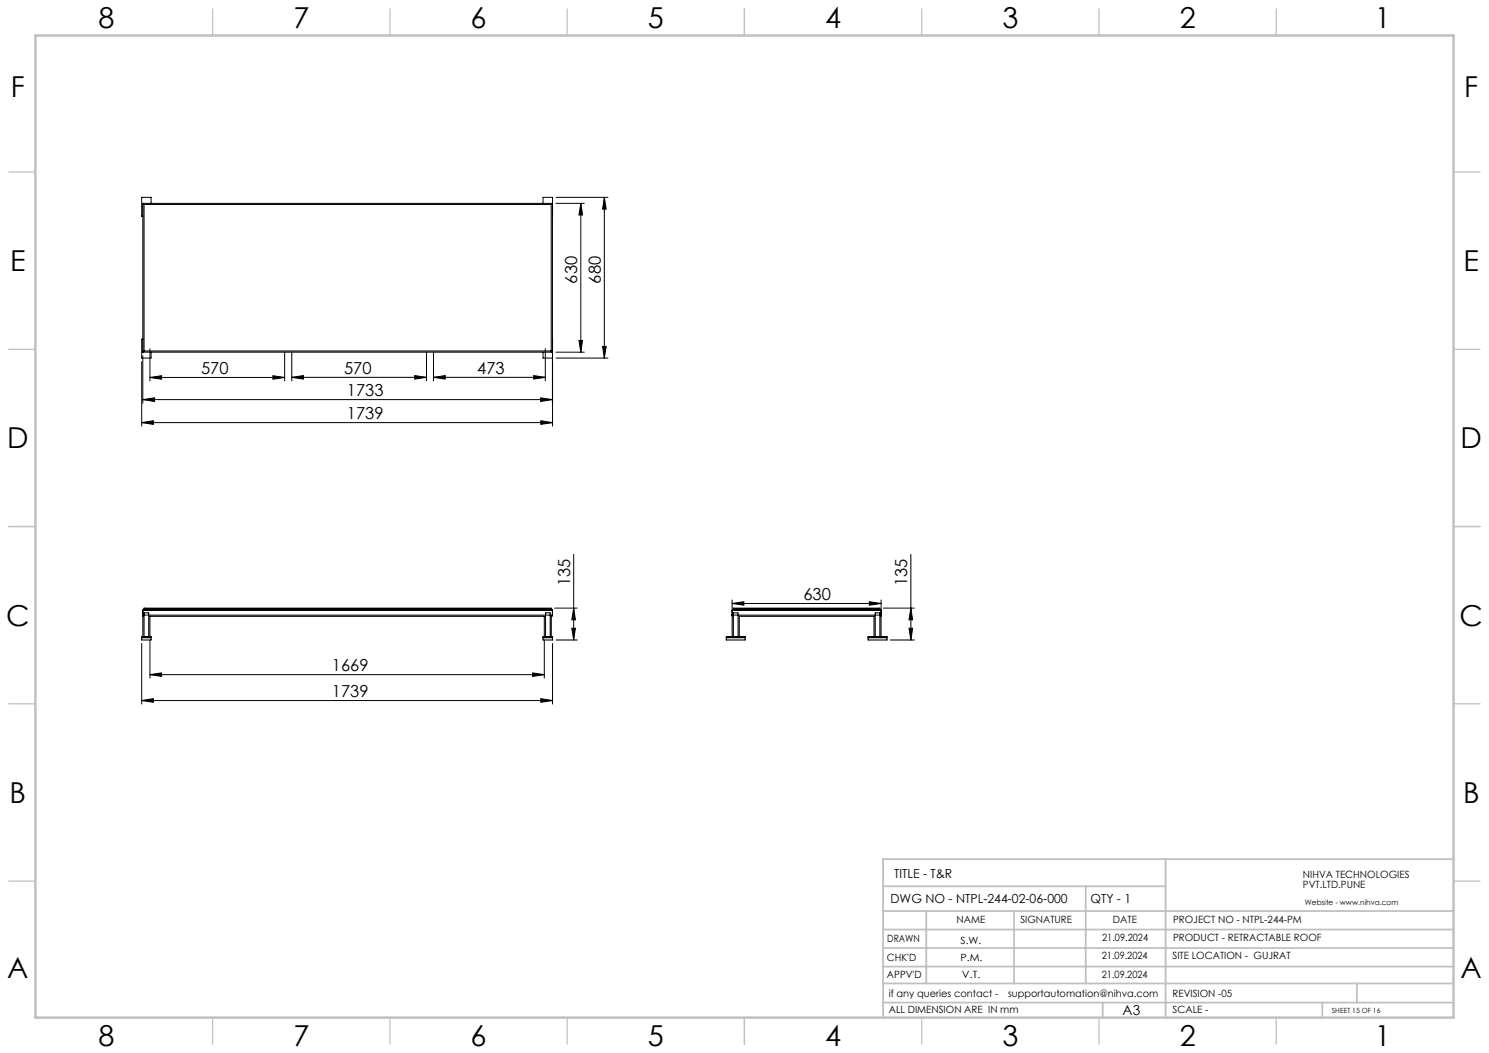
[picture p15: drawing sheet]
<svg xmlns="http://www.w3.org/2000/svg" width="420mm" height="297mm" viewBox="0 0 420 297" stroke-linecap="round" stroke-linejoin="round" font-family="sans-serif">
<defs><g id="words">
<g font-size="8.1">
<text x="27.8" y="8">8</text>
<text x="82.8" y="8">7</text>
<text x="132.8" y="8">6</text>
<text x="182.8" y="8">5</text>
<text x="232.8" y="8">4</text>
<text x="282.8" y="8">3</text>
<text x="332.8" y="8">2</text>
<text x="387.8" y="8">1</text>
<text x="3" y="27.2">F</text>
<text x="413" y="27.2">F</text>
<text x="2.8" y="76.5">E</text>
<text x="412.8" y="76.5">E</text>
<text x="2" y="126.5">D</text>
<text x="412" y="126.5">D</text>
<text x="1.7" y="176.5">C</text>
<text x="411.7" y="176.5">C</text>
<text x="2.7" y="226.5">B</text>
<text x="412.7" y="226.5">B</text>
<text x="2" y="275.7">A</text>
<text x="412" y="275.7">A</text>
<text x="27.8" y="295">8</text>
<text x="82.8" y="295">7</text>
<text x="132.8" y="295">6</text>
<text x="182.8" y="295">5</text>
<text x="232.8" y="295">4</text>
<text x="282.8" y="295">3</text>
<text x="332.8" y="295">2</text>
<text x="387.8" y="295">1</text>
</g>
<g font-size="4.7">
<text x="162.8" y="80" transform="rotate(-90 162.8 80)">630</text>
<text x="169.5" y="80" transform="rotate(-90 169.5 80)">680</text>
<text x="56.7" y="105.4">570</text>
<text x="97" y="105.4">570</text>
<text x="134.6" y="105.4">473</text>
<text x="97.8" y="111.7">1733</text>
<text x="97.8" y="118.2">1739</text>
<text x="160.8" y="165.4" transform="rotate(-90 160.8 165.4)">135</text>
<text x="255.9" y="165.4" transform="rotate(-90 255.9 165.4)">135</text>
<text x="226.6" y="169.2">630</text>
<text x="93.6" y="189.3">1669</text>
<text x="93.6" y="196.5">1739</text>
</g>
<text font-size="3.9" x="316.7" y="286.4">A3</text>
<g font-size="3.5">
<text x="252.2" y="247.7">TITLE - T&amp;R</text>
<text x="251.2" y="254.8">DWG NO - NTPL-244-02-06-000</text>
<text x="307.6" y="254.8">QTY - 1</text>
</g>
<g font-size="2.8">
<text x="367.5" y="247.7">NIHVA TECHNOLOGIES</text>
<text x="367.5" y="250.5">PVT.LTD.PUNE</text>
<text x="269.8" y="260.4">NAME</text>
<text x="287.8" y="260.4">SIGNATURE</text>
<text x="313.9" y="260.5">DATE</text>
<text x="330.9" y="260.5">PROJECT NO - NTPL-244-PM</text>
<text x="250.3" y="265.7">DRAWN</text>
<text x="270.9" y="266.1">S.W.</text>
<text x="310.9" y="265.5">21.09.2024</text>
<text x="330.9" y="265.5">PRODUCT - RETRACTABLE ROOF</text>
<text x="250.2" y="271.1">CHK'D</text>
<text x="250.2" y="275.8">APPV'D</text>
<text x="270.9" y="271.1">P.M.</text>
<text x="271.3" y="275.8">V.T.</text>
<text x="310.8" y="270.6">21.09.2024</text>
<text x="310.8" y="275.8">21.09.2024</text>
<text x="330.7" y="270.6">SITE LOCATION - GUJRAT</text>
<text x="250.7" y="281.1">if any queries contact -</text>
<text x="284.3" y="281.1">supportautomation@nihva.com</text>
<text x="330.7" y="281.1">REVISION -05</text>
<text x="250.7" y="285.6">ALL DIMENSION ARE IN mm</text>
<text x="330.7" y="285.6">SCALE -</text>
</g>
<text font-size="2.1" x="368.1" y="255.1">Website - www.nihva.com</text>
<text font-size="2" x="375.7" y="285.6">SHEET 15 OF 16</text>
</g></defs>
<g fill="none" stroke="#000" stroke-width=".28">
<path d="M40.3 57.4l.3 .3M40.3 57.4v41.9M40.3 57.4h115.5M40.6 57.7v41.3M40.6 57.7h114.9M42.6 57.4v-1.7h-2.6v5.3h.3M153.2 57.4v-1.7h2.7v64.5M155.5 57.7v41.3M155.8 57.4l-.3 .3M156.8 57.4h8M156.8 55.7h14.7M163.8 57.4l.5 3.2h-1z"/>
<path d="M163.8 57.4v41.9M170.5 55.7v45.3M170.5 55.7l.5 3.3h-1zM155.8 61h.1M40.3 95.7h-.3v5.3h2.6v-1.7M40.3 99.3h115.5M40.6 99l-.3 .3M40.6 99h114.9M42.3 98.4v9.1M80.3 99.3v8.2M82.3 99.3v8.1M120.3 99.3v8.1"/>
<path d="M122.3 99.3v8.1M153.2 99.3v1.7h2.7M153.8 98.4v9M155.5 99l.3 .3M155.8 95.7h.1M156.8 99.3h8M163.3 96h1l-.5 3.3zM170 97.7h1l-.5 3.3zM40 119.2l3.3-.5v1zM40 102v18.2M40 119.2h115.9M40.3 112.7l3.3-.5v1z"/>
<path d="M40.3 100.3v13.4M40.3 112.7h115.5M42.3 106.5l3.3-.5v1zM42.3 106.5h38M77 106l3.3 .5-3.3 .5zM82.3 106.4l3.3-.5v1zM82.3 106.4h38M117 105.9l3.3 .5-3.3 .5zM122.3 106.4l3.3-.5v1zM122.3 106.4h31.5M150.5 105.9l3.3 .5-3.3 .5zM152.5 112.2l3.3 .5-3.3 .5z"/>
<path d="M152.5 118.7l3.4 .5-3.4 .5zM156.8 101h14.7M161.8 156.3v24.2M256.9 156.3v24.2M40 179.5h2.6v1h-2.6zM40 179.8h2.6M40.3 173.5l.1 .2zM40.3 172.2v7.3M40.3 173.5h115.5M40.3 172.2h115.5M40.6 171.8l-.3 .4M40.6 171.8v-.3h114.9v.3"/>
<path d="M40.6 171.8h114.9M40.6 179.5v-6.6h1.3v6.6M42.3 179.5v-5.7h111.2v5.7M153.2 179.5h2.7v1h-2.7zM153.2 179.8h2.7M153.9 179.5v-6.6h1.3v6.6M155.5 171.8l.3 .4M155.5 173.8v5.7M155.8 173.5l-.3 .3M155.8 172.2v1.3M156.5 171.5h6.3M161.3 177.2h1l-.5 3.3z"/>
<path d="M161.8 171.5l.5 3.3h-1zM204.9 179.5h5.3v1h-5.3zM204.9 179.8h5.3M206.5 173.5l.1 .2zM206.5 173.5h42M206.5 172.2h42M206.5 170.2l3.3-.5v1zM206.5 169.2v10.3M206.5 170.2h42M206.9 171.8l-.4 .4M206.9 171.8v-.3h41.3v.3M206.9 179.5v-6.6h1.3v6.6"/>
<path d="M206.9 171.8h41.3M208.5 179.5v-5.7h38v5.7M244.9 179.5h5.3v1h-5.3zM244.9 179.8h5.3M245.2 169.7l3.3 .5-3.3 .5zM246.9 179.5v-6.6h1.3v6.6M248.2 171.8l.3 .4M248.5 173.5l-.1 .2zM248.5 169.2v10.3M249.2 171.5h8.7M256.4 177.2h1l-.5 3.3zM256.9 171.5l.5 3.3h-1z"/>
<path d="M40 197.6l3.3-.5v1zM40 181.5v17.1M40 197.6h115.9M42.3 190.3l3.3-.5v1zM42.3 180.5v10.8M42.3 190.3h111.2M150.2 189.8l3.3 .5-3.3 .5zM152.5 197.1l3.4 .5-3.4 .5zM153.5 180.5v10.8M155.9 181.5v17.1M156.8 180.5h6M251.2 180.5h6.7"/>
</g>
<g fill="none" stroke="#c0c0c0" stroke-width=".35">
<path d="M60 2.5v7.5M110 2.5v7.5M160 2.5v7.5M210 2.5v7.5M260 2.5v7.5M310 2.5v7.5M360 2.5v7.5M2.5 48.5h7.5M410 48.5h7.5M2.5 98.5h7.5M410 98.5h7.5M2.5 148.5h7.5"/>
<path d="M410 148.5h7.5M2.5 198.5h7.5M410 198.5h7.5M2.5 248.5h7.5M410 248.5h7.5M60 287v7.5M110 287v7.5M160 287v7.5M210 287v7.5M260 287v7.5M310 287v7.5M360 287v7.5"/>
</g>
<g fill="none" stroke="#c0c0c0" stroke-width=".5">
<path d="M249.1 257h160.9M249.1 250h79.7M261.3 257v20.4M286 257v20.4M306.2 250v27.4M328.8 242.3v44.7M410 242.3h-160.9v44.7M249.1 272.6h160.9M249.1 267.4h160.9M249.1 262.2h160.9M249.1 277.4h160.9M382.7 277.4v5.4"/>
<path d="M249.1 282.8h160.9M311 282.8v4.2M373 282.8v4.2"/>
</g>
<path d="M10 10h400v277h-400z" fill="none" stroke="#c0c0c0" stroke-width=".7"/>
<g fill="#000">
<path d="M170.5 55.7l.5 3.3h-1zM170 97.7h1l-.5 3.3z"/>
<path d="M163.3 96h1l-.5 3.3zM163.8 57.4l.5 3.2h-1z"/>
<path d="M42.3 106.5l3.3-.5v1zM77 106l3.3 .5-3.3 .5zM40 119.2l3.3-.5v1zM152.5 118.7l3.4 .5-3.4 .5z"/>
<path d="M82.3 106.4l3.3-.5v1zM117 105.9l3.3 .5-3.3 .5zM122.3 106.4l3.3-.5v1zM150.5 105.9l3.3 .5-3.3 .5z"/>
<path d="M152.5 112.2l3.3 .5-3.3 .5zM40.3 112.7l3.3-.5v1z"/>
<path d="M206.5 170.2l3.3-.5v1zM245.2 169.7l3.3 .5-3.3 .5z"/>
<path d="M256.9 171.5l.5 3.3h-1zM256.4 177.2h1l-.5 3.3z"/>
<path d="M42.3 190.3l3.3-.5v1zM150.2 189.8l3.3 .5-3.3 .5z"/>
<path d="M152.5 197.1l3.4 .5-3.4 .5zM40 197.6l3.3-.5v1z"/>
<path d="M161.3 177.2h1l-.5 3.3zM161.8 171.5l.5 3.3h-1z"/>
</g>
<use href="#words"/>
</svg>
